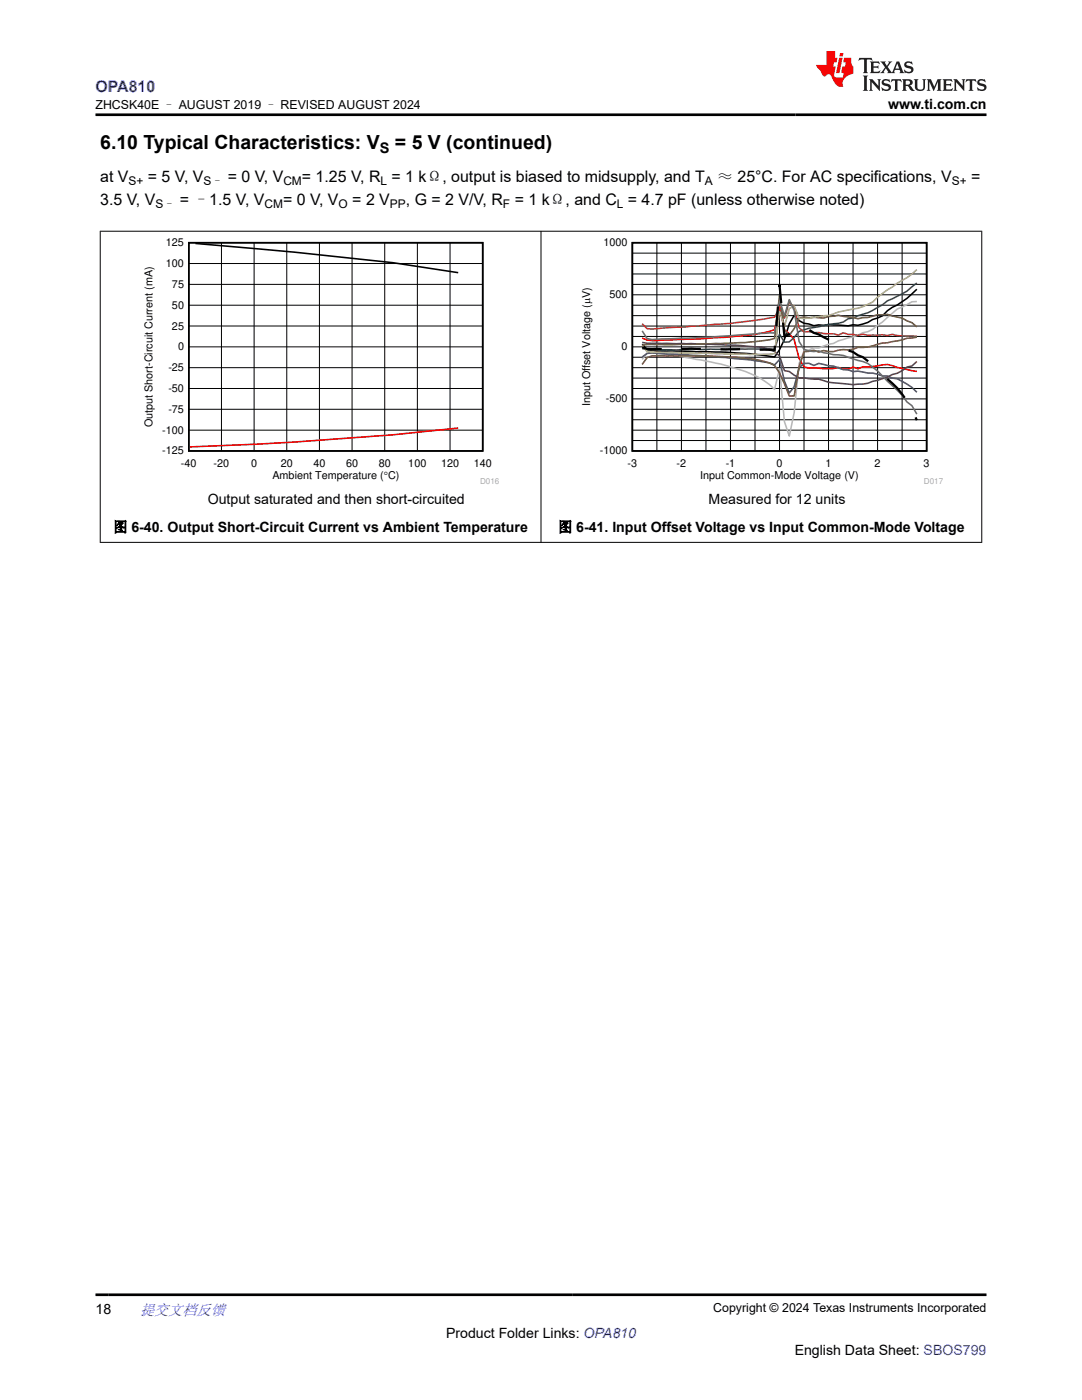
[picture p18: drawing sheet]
<svg xmlns="http://www.w3.org/2000/svg" width="216mm" height="279mm" viewBox="0 0 216 279" stroke-linecap="round" stroke-linejoin="round" font-family="sans-serif">
<defs><g id="words">
<g font-size="3.9">
<text x="20" y="29.8">6.10 Typical Characteristics: V</text>
<text x="78.8" y="29.8">= 5 V (continued)</text>
</g>
<text font-size="3.2" fill="#00f" x="19" y="18.3">OPA810</text>
<g font-size="3.2">
<text x="20" y="40.8">3.5 V, V</text>
<text x="20" y="36.3">at V</text>
<text x="29.5" y="36.3">= 5 V, V</text>
<text x="35.9" y="40.8">= –1.5 V, V</text>
<text x="45.5" y="36.3">= 0 V, V</text>
<text x="56.5" y="40.8">= 0 V, V</text>
<text x="60.2" y="36.3">= 1.25 V, R = 1 kΩ, output is biased to midsupply, and T</text>
<text x="70.3" y="40.8">= 2 V</text>
<text x="81" y="40.8">, G = 2 V/V, R</text>
<text x="102.7" y="40.8">= 1 kΩ, and C = 4.7 pF (unless otherwise noted)</text>
<text x="143.1" y="36.3">≈ 25°C. For AC specifications, V</text>
<text x="193.8" y="36.3">=</text>
</g>
<text font-size="3" fill="#00f" x="27.9" y="262.4">提交文档反馈</text>
<text font-size="2.9" x="75.8" y="30.6">S</text>
<g font-size="2.8">
<text x="177.2" y="21.7">www.ti.com.cn</text>
<text x="41.5" y="100.7">Output saturated and then short-circuited</text>
<text x="141.4" y="100.7">Measured for 12 units</text>
<text x="22.6" y="106.2">图 6-40. Output Short-Circuit Current vs Ambient Temperature</text>
<text x="111.4" y="106.2">图 6-41. Input Offset Voltage vs Input Common-Mode Voltage</text>
<text x="19" y="262.1">18</text>
<text x="89" y="266.9">Product Folder Links: OPA810</text>
<text x="158.6" y="270.3">English Data Sheet: SBOS799</text>
</g>
<g font-size="2.5">
<text x="19" y="21.8">ZHCSK40E – AUGUST 2019 – REVISED AUGUST 2024</text>
<text x="142.3" y="261.8">Copyright © 2024 Texas Instruments Incorporated</text>
</g>
<g font-size="2.4">
<text x="25.6" y="36.9">S+</text>
<text x="31" y="41.5">S–</text>
<text x="40.6" y="36.9">S–</text>
<text x="52.8" y="41.5">CM</text>
<text x="56.5" y="36.9">CM</text>
<text x="67.6" y="41.5">O</text>
<text x="75.9" y="36.9">L</text>
<text x="77.8" y="41.5">PP</text>
<text x="100.4" y="41.5">F</text>
<text x="123.1" y="41.5">L</text>
<text x="140.6" y="36.9">A</text>
<text x="189.9" y="36.9">S+</text>
</g>
<g font-size="2.2">
<text x="33.1" y="53.3">100</text>
<text x="33.1" y="49.1">125</text>
<text x="120.4" y="49.1">1000</text>
<text x="34.3" y="57.5">75</text>
<text x="121.6" y="59.5">500</text>
<text x="34.3" y="65.8">25</text>
<text x="34.3" y="61.6">50</text>
<text x="35.5" y="69.9">0</text>
<text x="124" y="69.9">0</text>
<text x="33.6" y="74.1">-25</text>
<text x="33.6" y="82.4">-75</text>
<text x="33.6" y="78.2">-50</text>
<text x="117.7" y="81.1" transform="rotate(-90 117.7 81.1)">Input Offset Voltage (PV)</text>
<text x="120.9" y="80.3">-500</text>
<text x="30.4" y="85.3" transform="rotate(-90 30.4 85.3)">Output Short-Circuit Current (mA)</text>
<text x="32.4" y="86.5">-100</text>
<text x="32.4" y="90.7">-125</text>
<text x="36.1" y="93.2">-40</text>
<text x="42.6" y="93.2">-20</text>
<text x="50.1" y="93.2">0</text>
<text x="54.4" y="95.6">Ambient Temperature (qC)</text>
<text x="56" y="93.2">20</text>
<text x="62.5" y="93.2">40</text>
<text x="69" y="93.2">60</text>
<text x="75.6" y="93.2">80</text>
<text x="81.5" y="93.2">100</text>
<text x="88" y="93.2">120</text>
<text x="94.5" y="93.2">140</text>
<text x="119.7" y="90.7">-1000</text>
<text x="125.2" y="93.2">-3</text>
<text x="135" y="93.2">-2</text>
<text x="139.7" y="95.6">Input Common-Mode Voltage (V)</text>
<text x="144.8" y="93.2">-1</text>
<text x="154.9" y="93.2">0</text>
<text x="164.7" y="93.2">1</text>
<text x="174.5" y="93.2">2</text>
<text x="184.3" y="93.2">3</text>
</g>
<g font-size="1.6" fill="#a8a8a8">
<text x="95.8" y="96.6">D016</text>
<text x="184.4" y="96.6">D017</text>
</g>
</g></defs>
<path d="M37.7 48.4h58.6v41.6h-58.6zM39 48.6l19.8 1.7 19.6 2.1 13 2M126.2 48.4h58.7v41.6h-58.7zM182.9 57.7a15.4 15.4 0 0 1-4.8 3.6l-1 .7-1 1-2 .8a5.8 5.8 0 0 1-3.9 1l-1 .2-3.9-.3-1 .2-.9-.1-1 .2-2-.5-.9-.5-1-1.1-1 1.7-1 3.1-1 2.1-.9 1.4a118.1 118.1 0 0 0-17.7-1.1l-5.8-.1-2-.2-1-1.1" fill="none" stroke="#000" stroke-width=".31"/>
<g fill="none" stroke="#000" stroke-width=".2">
<path d="M19.9 46.1h176.1M20 46.1v62.2M37.7 56.8h58.6M37.7 52.6h58.6M44.2 48.4v41.6M50.7 48.4v41.6M57.2 48.4v41.6M63.7 48.4v41.6M70.3 48.4v41.6M76.8 48.4v41.6M83.3 48.4v41.6M89.8 48.4v41.6"/>
<path d="M107.9 46.1v62.2M126.2 56.8h58.7M126.2 52.6h58.7M126.2 58.8h58.7M126.2 54.7h58.7M126.2 50.5h58.7M131.1 48.4v41.6M136 48.4v41.6M140.9 48.4v41.6M145.8 48.4v41.6M150.7 48.4v41.6M155.5 48.4v41.6"/>
<path d="M160.4 48.4v41.6M165.3 48.4v41.6M170.2 48.4v41.6M175.1 48.4v41.6M180 48.4v41.6M195.9 46.1v62.2M37.7 77.5h58.6M37.7 73.4h58.6M37.7 69.2h58.6M37.7 65.1h58.6M37.7 60.9h58.6M126.2 77.5h58.7"/>
<path d="M126.2 73.4h58.7M126.2 69.2h58.7M126.2 65.1h58.7M126.2 60.9h58.7M126.2 79.6h58.7M126.2 75.5h58.7M126.2 71.3h58.7M126.2 67.1h58.7M126.2 63h58.7M37.7 85.8h58.6M37.7 81.7h58.6M126.2 85.8h58.7"/>
<path d="M126.2 81.7h58.7M126.2 87.9h58.7M126.2 83.8h58.7M19.9 108.2h176.1"/>
</g>
<path d="M128.1 67.5a6.8 6.8 0 0 0 3.9 .4 191.7 191.7 0 0 0 19.6-1.4l3-.7 .9-4.6 1 4.6 1 .8 1 1.2 1 3.8 .9 1.6 1 .3h2a12.1 12.1 0 0 0 3.9-.2l1 .4h.9l1-.4 1 .3 1-.4 2.9-.2a4.6 4.6 0 0 1 3.9 .3l3.9 .8M91.4 85.4a695.8 695.8 0 0 1-53.6 3.8" fill="none" stroke="#f00" stroke-width=".31"/>
<path d="M182.9 60.2h-.9l-3 1.5-2.9 2.6-2 1.4-.9 .5-1 .2-2 .8-2.9 .8-1 .5-1 .2-1.9 .8-1-.1-2 .7-.9 2.4-1 9.8-1 4.7-1-2.8-1-10.7-.9 4.2a18.7 18.7 0 0 0-8.8-4.5 107.6 107.6 0 0 0-15.7-2.8l-1 .1-1 1.2" fill="none" stroke="#b8b8b8" stroke-width=".31"/>
<path d="M128.1 71.3l1-.8 1-.1 6.8 .4a155.3 155.3 0 0 1 16.7 1.6l1 .4 .9-1 1 4.3 1 2.3 1-1.2 1-3.8 .9-.9h1l1 .4 1-.4 1.9 .5 1 .1 2 .7h.9l1 .4 1-.1 2 .3 .9 .1 2 .5h1l1 .5 .9 .1a12.5 12.5 0 0 1 3.9 2.7" fill="none" stroke="#295c75" stroke-width=".31"/>
<path d="M182.9 56.5l-.9 .7a15.7 15.7 0 0 1-4.9 2.8l-1 .8a16.1 16.1 0 0 1-4.9 2.2l-1 .5-1 .1-.9 .7-4.9 .9a12.6 12.6 0 0 0-3.9 .9l-1 1.2-1 .9-1 .1-1-1.6-.9 3h-15.7l-3.9 .1h-4.9l-2-.2" fill="none" stroke="#286b48" stroke-width=".31"/>
<path d="M128.1 64.6l1 1 1 .1 6.8-.5a167.5 167.5 0 0 0 16.7-1.8l1-.1 .9-1.9 1 2.1 1-3.3 1 1.3 1 3.9 .9 .9 1-.1 1 .2 3.9 .2 1 .3 1-.5 .9 .3 2 .2 1-.2 1 .2 2.9-.1 1 .2 1-.3a12.3 12.3 0 0 0 3.9 .3l.9 .1" fill="none" stroke="#9d3939" stroke-width=".31"/>
<path d="M128.1 68.3l1 .2 7.8 .1a180.7 180.7 0 0 1 15.7 .8l2 .7 .9 .9 1 3 1 .1 2 1.3 3.9 .3a19.4 19.4 0 0 0 5.8 1l1 .1a9.3 9.3 0 0 0 3.9-.7l1-.2 2-.6 1-.6 .9-.2 2-1.2 1-.3 .9-.9" fill="none" stroke="#68275f" stroke-width=".31"/>
<path d="M182.9 65.2l-.9-.8-2-.9-2.9-.8-2 .1-1.9 .6-2 .2-3.9-.7-2 .3-1 .3-1.9-.2-1 .1-1-.1-.9 .2-1 2.1-1 1.3-1-1.1-1-6.9-.9 8.6a59.2 59.2 0 0 1-12.8 1.1l-7.8 .2-4.9-.1-1 .2" fill="none" stroke="#6b5028" stroke-width=".31"/>
<path d="M182.9 67.3l-1.9 .2-2 .5-3.9 .7a8.2 8.2 0 0 1-3.9 .6l-1 .4-1.9 .1-2 .4-2-.2-.9 .3-1-.4-2 .3-.9 3-1 5.8h-1l-2-4.6-.9-1.5a21.2 21.2 0 0 0-7.9-1.6l-5.8-.3h-10.8l-1 .4-1 1.3" fill="none" stroke="#83461f" stroke-width=".31"/>
<path d="M182.9 53.8a14.3 14.3 0 0 1-3.9 2.7l-.9 .8a17.3 17.3 0 0 0-4 3 14.7 14.7 0 0 1-5.8 1.8l-3 .9-4.9 .6-.9-.1-1-2.4-1 .5-1 3.6-1-3.1-.9 8.5-4.9 .2-19.6-.5-1-.1-1-1.2" fill="none" stroke="#b1ae67" stroke-width=".31"/>
<path d="M128.1 66l1 1.6 1 .2 11.7-.5 12.8-.8 .9-6.6 1 3.1 1-3.2 1 2.2 1 6.2 .9 1.5 1 .4 1 .1 1-.2 .9 .4 2 .4a7.6 7.6 0 0 1 3.9 .8l3 .9a17.7 17.7 0 0 1 3.9 3.6 21.4 21.4 0 0 1 3.9 4.1l1 .8 .9 1.6" fill="none" stroke="#6c6c6c" stroke-width=".31"/>
<path d="M155.5 57.3v-.4l.4 3.6M128.1 69.3l1 .3 2.9 .1M136 69.6h3.9M147.7 69.7h-3.9M154.6 69v.9l-3-.1M155.2 61.2l-.3 3.9M156.2 64.4l.3 2.8 1.1-.6M161.5 65.9l.9 .5 1 .3 2 1.1M169.3 70l.9 .3 1 .6 1 .4 1 .8M177.1 75.6a15.3 15.3 0 0 1 3.4 3.8M182.7 83.3l.2 .6" fill="none" stroke="#000" stroke-width=".45"/>
<path d="M171.5 11.6l-.2 .5 .5-.2h.6v.1v2.2l-.2 .4h1l-.2-.4v-2.2v-.1h.5l.6 .2-.2-.5zM173.6 12.3l.2 .4v1.5l-.2 .4h1.9l.1-.6a1.08 1.08 0 0 1-1.3 .2v-.7h.6l.4 .2v-.7l-.4 .2h-.6v-.5l.2-.2a1 1 0 0 1 1 .3l-.1-.5zM175.7 12.3l.9 1.1-1 1.2h.9l-.2-.2 .5-.8 .4 .8-.2 .2h1.6l-.2-.2 .2-.5h.9l.1 .5-.1 .2h.9l-.2-.3-.8-2h-.5l-.9 2.2-.9-1.1 .9-1.1h-.8l.2 .2-.4 .6-.4-.6 .2-.2zM179 12.7l.4 1h-.7zM180.7 12.4a.65 .65 0 0 0-.2 .7 .65 .65 0 0 0 .6 .5l.6 .1 .1 .3a.79 .79 0 0 1-.7 .4 .79 .79 0 0 1-.7-.5l.1 .7 .2-.1a.93 .93 0 0 0 1.1 .1 .93 .93 0 0 0 .4-1 1.46 1.46 0 0 0-1.2-.6l-.1-.3a1.09 1.09 0 0 1 1.2 .2l-.2-.6-.1 .1-.5-.2zM172.2 15.1l.2 .4v2.2l-.2 .4h1l-.2-.4v-2.2l.2-.4zM173.4 15.8l.2 .4v1.5l-.2 .4h.8l-.3-.4 .1-1.3 1.6 1.8v-2l.2-.4h-.7l.1 .2 .1 1.1-1.2-1.3zM176.2 15.9a.65 .65 0 0 0-.2 .8 .65 .65 0 0 0 .6 .4l.6 .2 .1 .2a.79 .79 0 0 1-.7 .4 .79 .79 0 0 1-.7-.5l.1 .7 .2-.1a.93 .93 0 0 0 1.1 .1 .93 .93 0 0 0 .4-.9 1.46 1.46 0 0 0-1.2-.6l-.1-.4a1.09 1.09 0 0 1 1.2 .2l-.1-.6-.2 .1-.5-.1zM177.9 15.8l-.1 .6a.63 .63 0 0 1 .8-.3v1.6l-.3 .4h1l-.2-.4v-1.6a.66 .66 0 0 1 .8 .3l-.1-.6zM180 15.8l.2 .4v1.5l-.2 .4h1l-.2-.2-.1-.7h.5l.1 .2a.79 .79 0 0 0 1.2 .6l-1-.9a.61 .61 0 0 0 .6-.6 .61 .61 0 0 0-.5-.7zM180.8 16.1h.1a.47 .47 0 0 1 .5 .1 .47 .47 0 0 1 .1 .5l-.1 .1-.7 .1zM182.3 15.8l.2 .2a2.27 2.27 0 0 0 .4 2 1.04 1.04 0 0 0 1.7-.7v-1.3l.2-.2h-.8l.2 .4v1.1a.6 .6 0 0 1-.6 .6 .6 .6 0 0 1-.6-.6v-1.1l.3-.4zM184.9 15.8l.2 .4v1.5l-.2 .4h.8l-.3-.4v-1.4l.9 1.9 .9-1.9v1.4l-.3 .4h1l-.2-.4v-1.5l.2-.4h-.8l-.7 1.5-.6-1.5zM188.1 15.8l.2 .4v1.5l-.2 .4h1.9l.1-.6a1.09 1.09 0 0 1-1.3 .2v-.7h.6l.4 .2v-.6l-.4 .2h-.6v-.6l.2-.1a1.01 1.01 0 0 1 1 .3l-.1-.6zM190.2 15.8l.3 .4v1.5l-.3 .4h.8l-.2-.4v-1.3l1.6 1.8v-2l.2-.4h-.7l.2 .2v1.1l-1.2-1.3zM192.8 15.8l-.1 .6a.63 .63 0 0 1 .8-.3v1.6l-.3 .4h1l-.2-.4v-1.6a.66 .66 0 0 1 .8 .3l-.1-.6zM195.2 15.9a.65 .65 0 0 0-.2 .8 .65 .65 0 0 0 .6 .4l.6 .2 .2 .2a.79 .79 0 0 1-.7 .4 .79 .79 0 0 1-.7-.5l.1 .7 .2-.1a.93 .93 0 0 0 1 .1 .93 .93 0 0 0 .5-.9 1.46 1.46 0 0 0-1.3-.6v-.4a1.09 1.09 0 0 1 1.2 .2l-.2-.6-.2 .1-.5-.1z" fill="#231f20"/>
<path d="M164.9 10.2v2.8h-2l.1 .3 .8 1a.95 .95 0 0 0 1 .9 .59 .59 0 0 1 .5-.4 .59 .59 0 0 1 .5 .4l.4 .7a1.59 1.59 0 0 0 2.1 1.4 1.61 1.61 0 0 1 1-2.3l1-.3-.1-1.5a1.59 1.59 0 0 1-.3-1.7h-1.5l-.2 .9h.6l-.2 .9h-.5l-.2 1v.2l.4 .1-.1 .9h-.7a.73 .73 0 0 1-1-.7l.3-1.5h-.5l.1-.9h.5l.2-.9h-.5v-1.3zM167.4 11.5l-.6 3.1h.7l.6-3.1zM167.6 10.6l-.1 .6h.7l.1-.6z" fill="#ed1c24"/>
<path d="M19 22.9h177.8M19 258.4h177.8" fill="none" stroke="#000" stroke-width=".53"/>
<use href="#words"/>
</svg>
